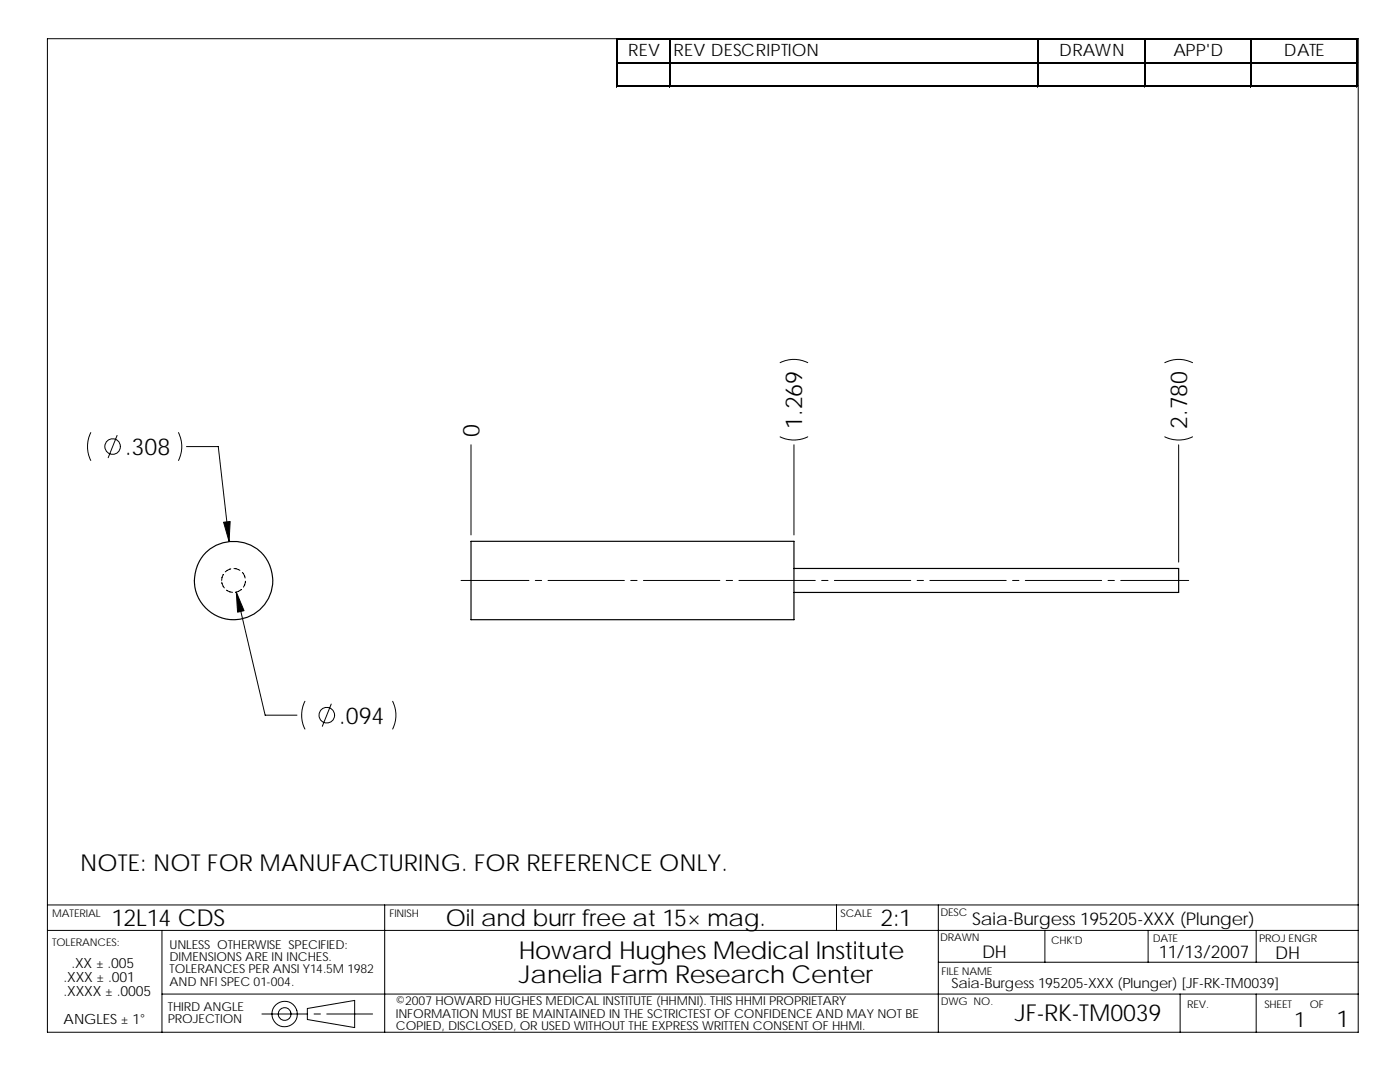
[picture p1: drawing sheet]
<svg xmlns="http://www.w3.org/2000/svg" width="279mm" height="216mm" viewBox="0 0 279 216" stroke-linecap="round" stroke-linejoin="round" font-family="sans-serif">
<defs><g id="words">
<g font-size="4.9">
<text x="103.6" y="191.3">Howard Hughes Medical Institute</text>
<text x="103.6" y="196.2">Janelia Farm Research Center</text>
</g>
<g font-size="4.7">
<text x="95.7" y="87.2" transform="rotate(-90 95.7 87.2)">0</text>
<text x="160.1" y="85.6" transform="rotate(-90 160.1 85.6)">1.269</text>
<text x="236.9" y="85.6" transform="rotate(-90 236.9 85.6)">2.780</text>
<text x="25" y="90.9">.308</text>
<text x="67.7" y="144.5">.094</text>
<text x="16" y="173.8">NOTE: NOT FOR MANUFACTURING. FOR REFERENCE ONLY.</text>
<text x="22.3" y="184.9">12L14 CDS</text>
<text x="89" y="184.8">Oil and burr free at 15× mag.</text>
<text x="175.7" y="184.8">2:1</text>
<text x="202.5" y="203.8">JF-RK-TM0039</text>
<text x="266.7" y="205">1</text>
</g>
<text font-size="4.2" x="258.3" y="204.9">1</text>
<g font-size="3.5">
<text x="194" y="184.6">Saia-Burgess 195205-XXX (Plunger)</text>
<text x="196" y="191.2">DH</text>
<text x="231.3" y="191.2">11/13/2007</text>
<text x="254.5" y="191.3">DH</text>
</g>
<g font-size="3.4">
<text x="125.4" y="11.2">REV</text>
<text x="134.4" y="11.2">REV DESCRIPTION</text>
<text x="211.4" y="11.2">DRAWN</text>
<text x="234.2" y="11.2">APP'D</text>
<text x="256.2" y="11.2">DATE</text>
</g>
<g font-size="2.8">
<text x="12.7" y="195.9">.XXX ± .001</text>
<text x="14.3" y="193.1">.XX ± .005</text>
<text x="189.9" y="197.2">Saia-Burgess 195205-XXX (Plunger) [JF-RK-TM0039]</text>
<text x="12.7" y="198.7">.XXXX ± .0005</text>
<text x="12.7" y="204.4">ANGLES ± 1°</text>
</g>
<g font-size="2.5">
<text x="33.8" y="191.8">DIMENSIONS ARE IN INCHES.</text>
<text x="33.8" y="189.3">UNLESS OTHERWISE SPECIFIED:</text>
<text x="33.8" y="196.7">AND NFI SPEC 01-004.</text>
<text x="33.8" y="194.2">TOLERANCES PER ANSI Y14.5M 1982</text>
<text x="33.5" y="201.7">THIRD ANGLE</text>
<text x="79" y="200.6">©2007 HOWARD HUGHES MEDICAL INSTITUTE (HHMNI). THIS HHMI PROPRIETARY</text>
<text x="79" y="203">INFORMATION MUST BE MAINTAINED IN THE SCTRICTEST OF CONFIDENCE AND MAY NOT BE</text>
<text x="33.5" y="204.2">PROJECTION</text>
<text x="79" y="205.5">COPIED, DISCLOSED, OR USED WITHOUT THE EXPRESS WRITTEN CONSENT OF HHMI.</text>
</g>
<g font-size="2.1">
<text x="10.4" y="182.9">MATERIAL</text>
<text x="77.7" y="183">FINISH</text>
<text x="167.8" y="182.9">SCALE</text>
<text x="187.7" y="182.8">DESC</text>
<text x="10.4" y="188.8">TOLERANCES:</text>
<text x="187.6" y="187.8">DRAWN</text>
<text x="209.8" y="188.3">CHK'D</text>
<text x="230" y="187.9">DATE</text>
<text x="251.3" y="187.9">PROJ ENGR</text>
<text x="187.9" y="194.5">FILE NAME</text>
<text x="187.7" y="200.6">DWG NO.</text>
<text x="236.9" y="201.2">REV.</text>
<text x="252.3" y="201.1">SHEET</text>
<text x="261.4" y="201.1">OF</text>
</g>
</g></defs>
<g fill="none" stroke="#000" stroke-width=".2">
<path d="M9.5 7.7h261.6v198.3h-261.6zM123 7.7v9.7M123.3 7.7h147.7M123.3 12.4h147.7M123.3 17.1h147.7M133.6 7.9v9.5M207.1 7.9v9.5M228.3 7.9v9.5M249.6 7.9v9.5M270.8 7.9v9.5M155.7 72.4a6.1 6.1 0 0 1 5.5 0M232.5 72.4a6.2 6.2 0 0 1 5.5 0"/>
<path d="M18.1 86.3a6.3 6.3 0 0 0 0 5.6M23.4 86.9l-1.8 4.4M35.6 86.3a6.2 6.2 0 0 1 0 5.6M37.2 89.1h6.4l2.1 19M94 88.8v17.9M155.7 87.2a6.3 6.3 0 0 0 5.5 0M158.5 88.8v17.9M232.5 87.2a6.4 6.4 0 0 0 5.5 0M235.2 88.8v23.4M44.3 116.2l.5 1.1M44.6 114.6l-.4 1.2M45.2 117.8l1.2 .4"/>
<path d="M46.1 113.5l-1.1 .6M46.7 113.5l1.2 .3M47.2 118.2l5.7 24.5h6.4M48.1 117.7l-1.1 .5M48.2 117.6l-.1 .1M48.4 114.2l.5 1.1M49 116l-.4 1.2M92 115.8h13.6M106.8 115.8h1.3M109.4 115.8h15.2M125.9 115.8h1.2M128.4 115.8h15.3"/>
<path d="M144.9 115.8h1.3M147.5 115.8h15.2M164 115.8h1.2M166.5 115.8h15.3M183 115.8h1.3M185.6 115.8h15.2M202.1 115.8h1.2M204.6 115.8h15.3M221.1 115.8h1.3M223.7 115.8h13.5M60.9 139.9a6.2 6.2 0 0 0 0 5.6M78.4 139.9a6.2 6.2 0 0 1 0 5.6"/>
<path d="M66.1 140.5l-1.8 4.4M9.5 185.7h261.6M9.5 180.6h261.6M32.3 198.4h238.8M32.3 185.7v20.3M76.8 180.6v25.4M166.9 180.6v5.1M187.3 192h83.8M187.3 180.6v25.4M208.5 185.7v6.3M229.1 185.7v6.3M235.5 198.4v7.6"/>
<path d="M250.7 185.7v6.3M250.7 198.4v7.6M52.3 202.3h9.1M61.3 201.2l9.5-1.6v5.4l-9.5-1.6zM62.7 202.3h1.2M65.2 202.3h9.2"/>
<circle cx="22.5" cy="89.1" r="1.55"/>
<circle cx="65.2" cy="142.7" r="1.56"/>
<circle cx="56.8" cy="202.3" r="2.54"/>
<circle cx="56.8" cy="202.3" r="1.27"/>
</g>
<g fill="none" stroke="#000" stroke-width=".23">
<path d="M94 108h64.5v15.7h-64.5zM158.5 113.4h76.7v.7v4.1h-76.7"/>
<circle cx="46.6" cy="115.8" r="7.8"/>
</g>
<g fill="#000" stroke="#000" stroke-width=".2">
<path d="M44.6 104.2l1.3-.1-.2 4z" fill-rule="evenodd"/>
<path d="M47.2 118.2l1.5 3.7-1.3 .3z" fill-rule="evenodd"/>
</g>
<path d="M123.3 7.8h147.7M123.3 12.5h147.7M207.2 7.9v9.5M270.9 7.9v9.5" fill="none" stroke="#000" stroke-width=".25"/>
<path d="M123.1 7.7v9.7M123.3 17.2h147.7M133.7 7.9v9.5M228.5 7.9v9.5M249.7 7.9v9.5" fill="none" stroke="#000" stroke-width=".28"/>
<use href="#words"/>
</svg>
